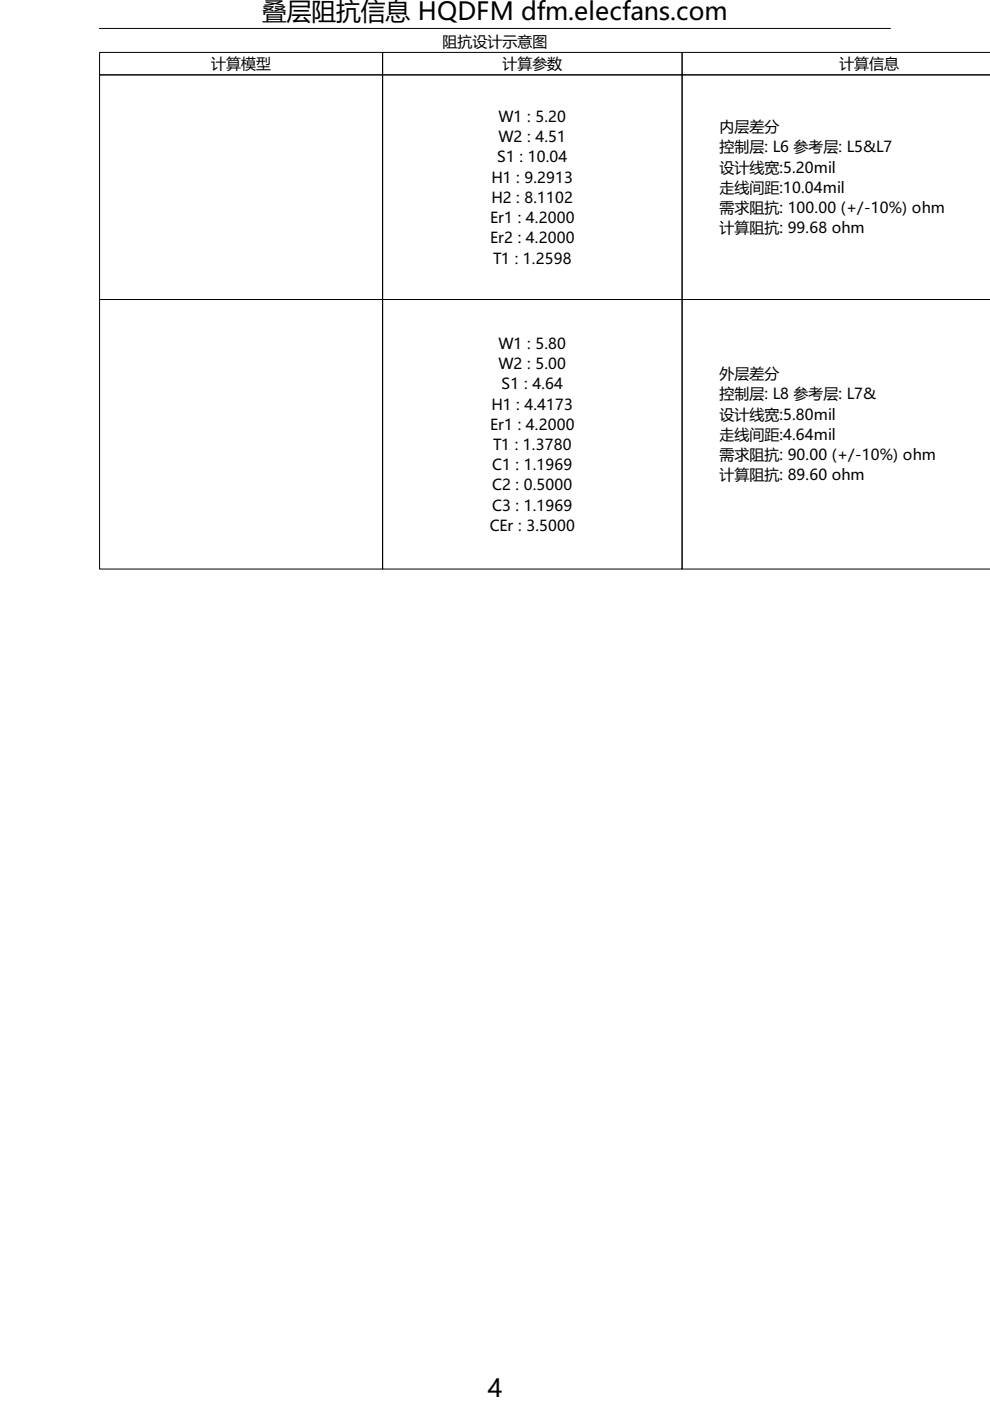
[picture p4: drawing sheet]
<svg xmlns="http://www.w3.org/2000/svg" width="210mm" height="297mm" viewBox="0 0 210 297" stroke-linecap="round" stroke-linejoin="round" font-family="sans-serif">
<defs><g id="words">
<g font-size="5.2">
<text x="55.6" y="4.3">叠层阻抗信息 HQDFM dfm.elecfans.com</text>
<text x="103.4" y="296.2">4</text>
</g>
<g font-size="3.2">
<text x="93.8" y="9.9">阻抗设计示意图</text>
<text x="44.8" y="14.7">计算模型</text>
<text x="106.5" y="14.7">计算参数</text>
<text x="178" y="14.7">计算信息</text>
<text x="105.7" y="25.9">W1 : 5.20</text>
<text x="152.6" y="28">内层差分</text>
<text x="105.4" y="34.4">S1 : 10.04</text>
<text x="105.7" y="30.2">W2 : 4.51</text>
<text x="152.6" y="32.3">控制层: L6 参考层: L5&amp;L7</text>
<text x="104.2" y="38.7">H1 : 9.2913</text>
<text x="152.6" y="36.6">设计线宽:5.20mil</text>
<text x="152.6" y="40.9">走线间距:10.04mil</text>
<text x="103.9" y="47.3">Er1 : 4.2000</text>
<text x="104.2" y="43">H2 : 8.1102</text>
<text x="152.6" y="45.2">需求阻抗: 100.00 (+/-10%) ohm</text>
<text x="103.9" y="51.6">Er2 : 4.2000</text>
<text x="152.6" y="49.5">计算阻抗: 99.68 ohm</text>
<text x="104.5" y="55.9">T1 : 1.2598</text>
<text x="105.7" y="74">W1 : 5.80</text>
<text x="105.7" y="78.3">W2 : 5.00</text>
<text x="106.4" y="82.5">S1 : 4.64</text>
<text x="152.6" y="80.4">外层差分</text>
<text x="104.2" y="86.8">H1 : 4.4173</text>
<text x="152.6" y="84.7">控制层: L8 参考层: L7&amp;</text>
<text x="152.6" y="89">设计线宽:5.80mil</text>
<text x="103.9" y="91.1">Er1 : 4.2000</text>
<text x="104.5" y="95.4">T1 : 1.3780</text>
<text x="152.6" y="93.3">走线间距:4.64mil</text>
<text x="104.4" y="99.7">C1 : 1.1969</text>
<text x="152.6" y="97.6">需求阻抗: 90.00 (+/-10%) ohm</text>
<text x="152.6" y="101.8">计算阻抗: 89.60 ohm</text>
<text x="104.4" y="104">C2 : 0.5000</text>
<text x="103.8" y="112.6">CEr : 3.5000</text>
<text x="104.4" y="108.3">C3 : 1.1969</text>
</g>
</g></defs>
<path d="M21.1 11.1h60v4.8h-60zM21.1 15.9h60v47.6h-60zM21.1 6h167.7M81.1 11.1h63.5v4.8h-63.5zM81.1 15.9h63.5v47.6h-63.5zM144.6 15.9v47.6h65.4h-65.4v57.1h65.4M144.6 15.9h.1M210 11.1h-65.4v4.8h65.4h-65.4M21.1 63.5h60v57.1h-60zM81.1 63.5h63.5v57.1h-63.5z" fill="none" stroke="#000" stroke-width=".21"/>
<use href="#words"/>
</svg>
